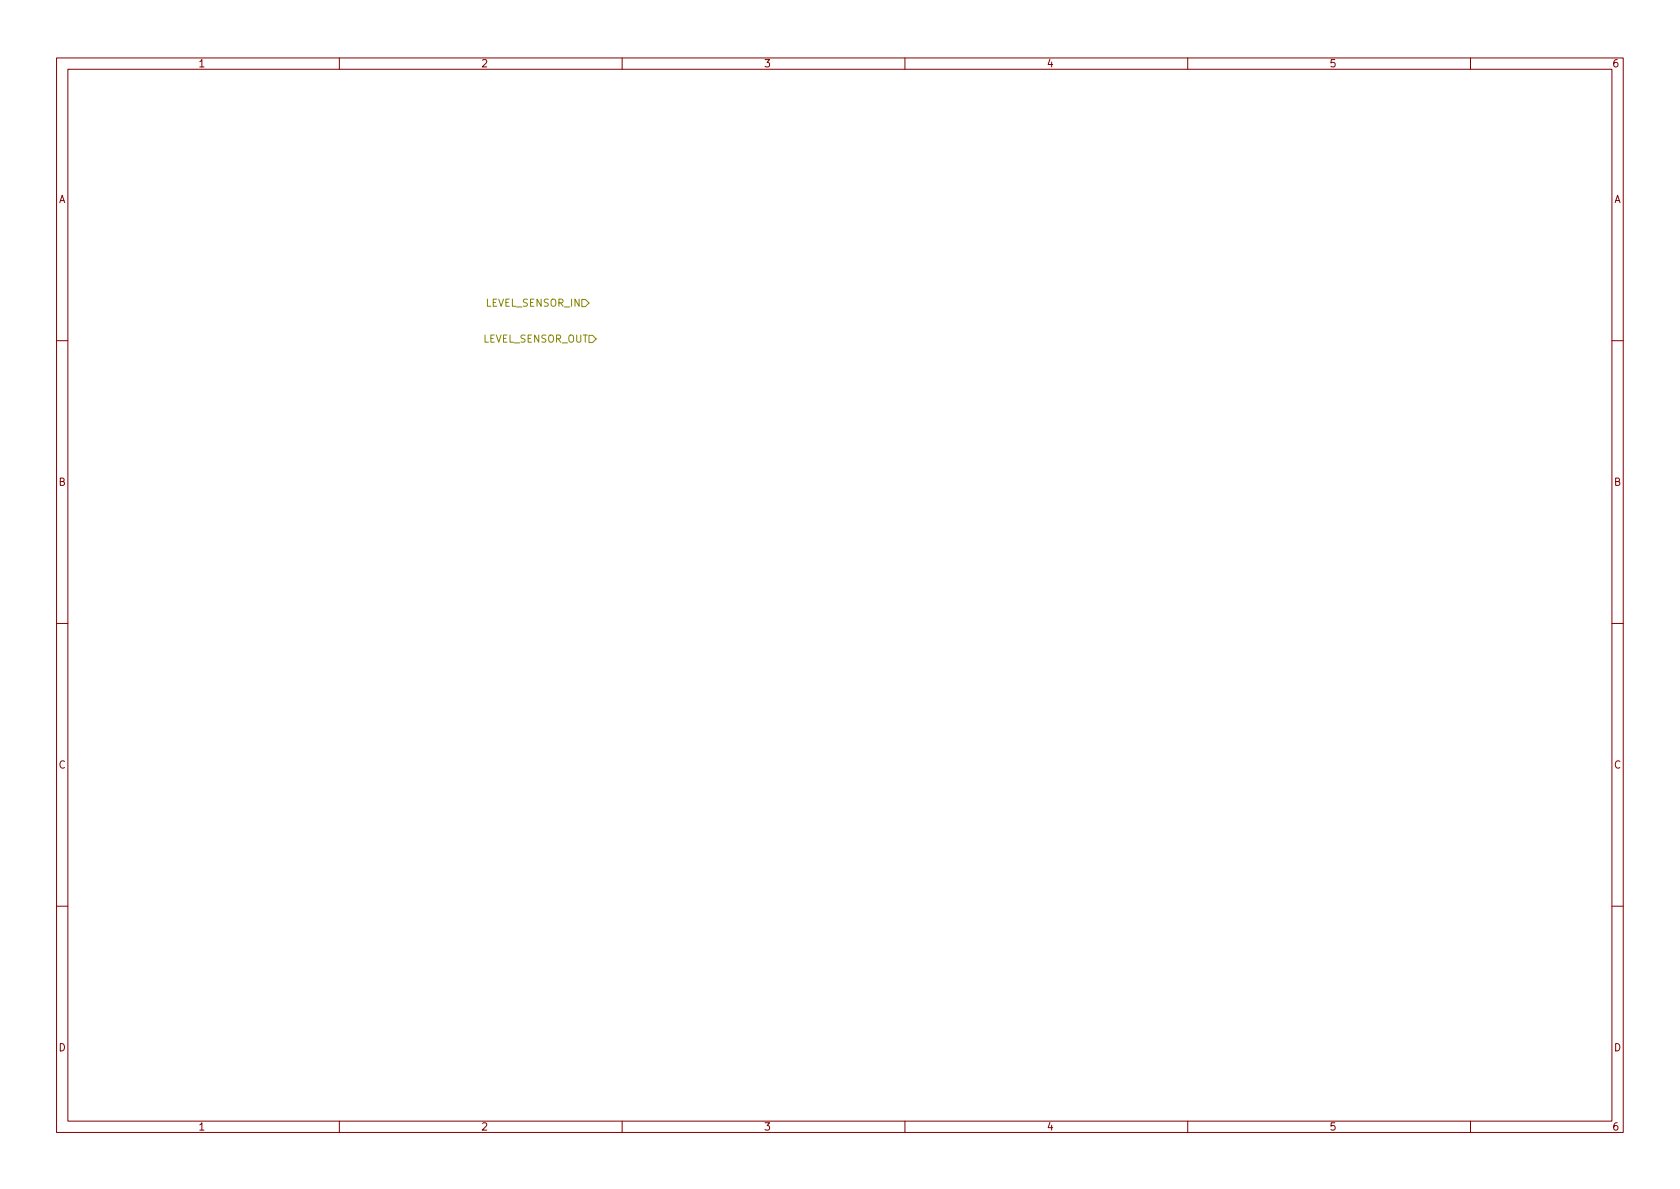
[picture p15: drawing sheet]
<svg xmlns="http://www.w3.org/2000/svg" width="297mm" height="210mm" viewBox="0 0 297 210" stroke-linecap="round" stroke-linejoin="round" font-family="sans-serif">
<defs><g id="words">
<g font-size="1.8" fill="#840000">
<text x="35" y="11.9">1</text>
<text x="85" y="11.9">2</text>
<text x="135" y="11.9">3</text>
<text x="185" y="11.9">4</text>
<text x="235" y="11.9">5</text>
<text x="285" y="11.9">6</text>
<text x="10.3" y="35.9">A</text>
<text x="285.3" y="35.9">A</text>
<text x="10.3" y="85.9">B</text>
<text x="285.3" y="85.9">B</text>
<text x="10.3" y="135.9">C</text>
<text x="285.3" y="135.9">C</text>
<text x="10.3" y="185.9">D</text>
<text x="285.3" y="185.9">D</text>
<text x="35" y="199.9">1</text>
<text x="85" y="199.9">2</text>
<text x="135" y="199.9">3</text>
<text x="185" y="199.9">4</text>
<text x="235" y="199.9">5</text>
<text x="285" y="199.9">6</text>
</g>
<g font-size="1.8" fill="#848400">
<text x="85.9" y="54.2">LEVEL_SENSOR_IN</text>
<text x="85.2" y="60.6">LEVEL_SENSOR_OUT</text>
</g>
</g></defs>
<g fill="none" stroke="#840000" stroke-width=".18">
<path d="M10 10.2h277v190.1h-277zM12 12.2h273v186.1h-273zM60 10.2v2M110 10.2v2M160 10.2v2M210 10.2v2M260 10.2v2M10 60.2h2M285 60.2h2M10 110.2h2M285 110.2h2M10 160.2h2"/>
<path d="M285 160.2h2M60 198.3v2M110 198.3v2M160 198.3v2M210 198.3v2M260 198.3v2"/>
</g>
<path d="M102.9 53h.6l.6 .6-.6 .6h-.6zM104.1 59.3h.7l.6 .6-.6 .7h-.7z" fill="none" stroke="#848400" stroke-width=".18"/>
<use href="#words"/>
</svg>
